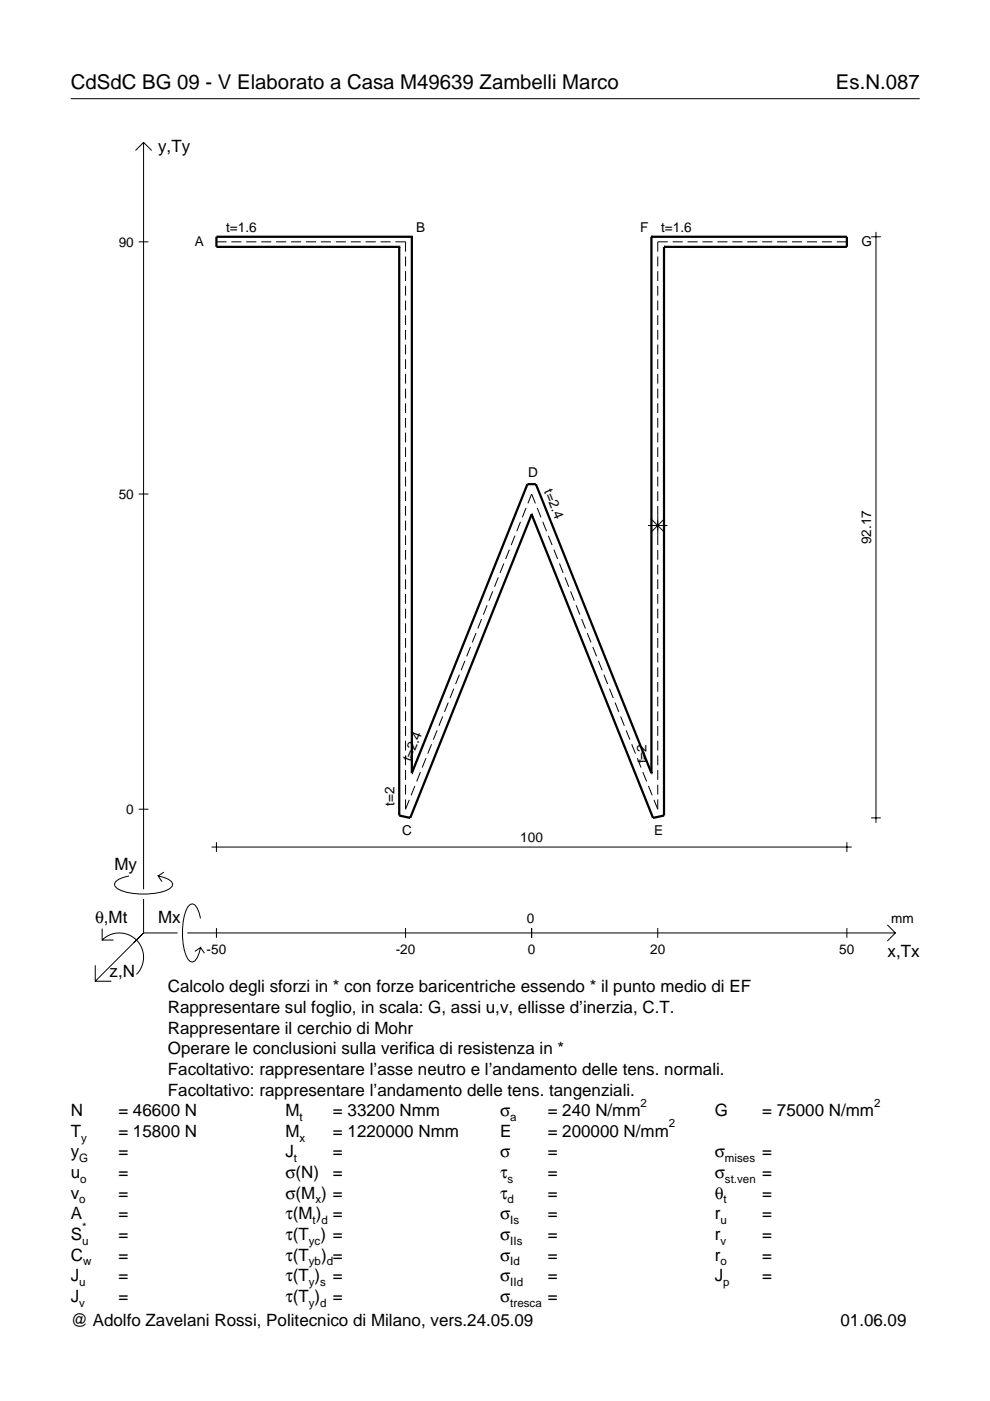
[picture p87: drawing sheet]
<svg xmlns="http://www.w3.org/2000/svg" width="210mm" height="297mm" viewBox="0 0 210 297" stroke-linecap="round" stroke-linejoin="round" font-family="sans-serif">
<defs><g id="words">
<g font-size="4.3">
<text x="15" y="18.9">CdSdC BG 09 - V Elaborato a Casa M49639 Zambelli Marco</text>
<text x="177.2" y="18.9">Es.N.087</text>
</g>
<g font-size="3.6">
<text x="33.5" y="32.3">y,Ty</text>
<text x="24.3" y="184.4">My</text>
<text x="20.1" y="195.7">θ,Mt</text>
<text x="33.5" y="195.7">Mx</text>
<text x="188.2" y="203">x,Tx</text>
<text x="23.2" y="207.1">z,N</text>
<text x="35.6" y="210.4">Calcolo degli sforzi in * con forze baricentriche essendo * il punto medio di EF</text>
<text x="35.6" y="214.8">Rappresentare sul foglio, in scala: G, assi u,v, ellisse d’inerzia, C.T.</text>
<text x="35.6" y="219.2">Rappresentare il cerchio di Mohr</text>
<text x="35.6" y="223.5">Operare le conclusioni sulla verifica di resistenza in *</text>
<text x="35.6" y="227.9">Facoltativo: rappresentare l’asse neutro e l’andamento delle tens. normali.</text>
<text x="35.6" y="232.3">Facoltativo: rappresentare l’andamento delle tens. tangenziali.</text>
<text x="15" y="236.7">N</text>
<text x="25.1" y="236.7">= 46600 N</text>
<text x="60.5" y="236.7">M</text>
<text x="70.6" y="236.7">= 33200 Nmm</text>
<text x="106" y="236.7">σ</text>
<text x="116.1" y="236.7">= 240 N/mm</text>
<text x="151.5" y="236.7">G</text>
<text x="161.6" y="236.7">= 75000 N/mm</text>
<text x="15" y="241">T</text>
<text x="15" y="245.4">y</text>
<text x="25.1" y="241">= 15800 N</text>
<text x="25.1" y="245.4">=</text>
<text x="60.5" y="245.4">J</text>
<text x="60.5" y="241">M</text>
<text x="70.6" y="241">= 1220000 Nmm</text>
<text x="70.6" y="245.4">=</text>
<text x="106" y="241">E</text>
<text x="106" y="245.4">σ</text>
<text x="116.1" y="245.4">=</text>
<text x="116.1" y="241">= 200000 N/mm</text>
<text x="151.5" y="245.4">σ</text>
<text x="161.6" y="245.4">=</text>
<text x="15" y="249.8">u</text>
<text x="25.1" y="249.8">=</text>
<text x="60.5" y="249.8">σ(N)</text>
<text x="70.6" y="249.8">=</text>
<text x="106" y="249.8">τ</text>
<text x="116.1" y="249.8">=</text>
<text x="151.5" y="249.8">σ</text>
<text x="161.6" y="249.8">=</text>
<text x="15" y="254.2">v</text>
<text x="25.1" y="254.2">=</text>
<text x="60.5" y="254.2">σ(M ) =</text>
<text x="106" y="254.2">τ</text>
<text x="116.1" y="254.2">=</text>
<text x="151.5" y="254.2">θ</text>
<text x="161.6" y="254.2">=</text>
<text x="15" y="258.5">A</text>
<text x="15" y="262.9">S</text>
<text x="25.1" y="262.9">=</text>
<text x="25.1" y="258.5">=</text>
<text x="60.5" y="258.5">τ(M ) =</text>
<text x="60.5" y="262.9">τ(T ) =</text>
<text x="106" y="258.5">σ</text>
<text x="106" y="262.9">σ</text>
<text x="116.1" y="258.5">=</text>
<text x="116.1" y="262.9">=</text>
<text x="151.5" y="258.5">r</text>
<text x="151.5" y="262.9">r</text>
<text x="161.6" y="258.5">=</text>
<text x="161.6" y="262.9">=</text>
<text x="15" y="267.3">C</text>
<text x="25.1" y="267.3">=</text>
<text x="60.5" y="267.3">τ(T</text>
<text x="68.1" y="267.3">) =</text>
<text x="106" y="267.3">σ</text>
<text x="116.1" y="267.3">=</text>
<text x="151.5" y="267.3">r</text>
<text x="161.6" y="267.3">=</text>
<text x="15" y="271.7">J</text>
<text x="25.1" y="271.7">=</text>
<text x="60.5" y="271.7">τ(T )</text>
<text x="70.6" y="271.7">=</text>
<text x="106" y="271.7">σ</text>
<text x="116.1" y="271.7">=</text>
<text x="151.5" y="271.7">J</text>
<text x="161.6" y="271.7">=</text>
<text x="15" y="281.2">@ Adolfo Zavelani Rossi, Politecnico di Milano, vers.24.05.09</text>
<text x="15" y="276">J</text>
<text x="25.1" y="276">=</text>
<text x="60.5" y="276">τ(T )</text>
<text x="70.6" y="276">=</text>
<text x="106" y="276">σ</text>
<text x="116.1" y="276">=</text>
<text x="178.2" y="281.2">01.06.09</text>
</g>
<g font-size="2.9">
<text x="25.2" y="52.3">90</text>
<text x="41.3" y="52.2">A</text>
<text x="47.9" y="49.2">t=1.6</text>
<text x="88.2" y="49.2">B</text>
<text x="135.7" y="49.2">F</text>
<text x="140.2" y="49.2">t=1.6</text>
<text x="182.6" y="52.2">G</text>
<text x="112" y="101">D</text>
<text x="25.2" y="105.7">50</text>
<text x="115.3" y="104.2" transform="rotate(68 115.3 104.2)">t=2.4</text>
<text x="184.7" y="115.4" transform="rotate(-90 184.7 115.4)">92.17</text>
<text x="87.1" y="161.6" transform="rotate(-68 87.1 161.6)">t=2.4</text>
<text x="137.1" y="161.9" transform="rotate(-90 137.1 161.9)">t=2</text>
<text x="26.8" y="172.6">0</text>
<text x="83.6" y="170.9" transform="rotate(-90 83.6 170.9)">t=2</text>
<text x="85.2" y="177.1">C</text>
<text x="110.3" y="178.6">100</text>
<text x="138.7" y="177.1">E</text>
<text x="111.7" y="195.7">0</text>
<text x="189" y="195.7">mm</text>
<text x="43.8" y="202.2">-50</text>
<text x="83.9" y="202.2">-20</text>
<text x="111.9" y="202.2">0</text>
<text x="137.9" y="202.2">20</text>
<text x="178" y="202.2">50</text>
</g>
<g font-size="2.4">
<text x="63.5" y="237.7">t</text>
<text x="108.2" y="237.7">a</text>
<text x="135.8" y="234.7">2</text>
<text x="141.8" y="239">2</text>
<text x="185.3" y="234.7">2</text>
<text x="17.2" y="242">y</text>
<text x="63.5" y="242">x</text>
<text x="16.8" y="246.4">G</text>
<text x="17" y="250.8">o</text>
<text x="62.3" y="246.4">t</text>
<text x="107.6" y="250.8">s</text>
<text x="153.7" y="246.4">mises</text>
<text x="153.7" y="250.8">st.ven</text>
<text x="16.8" y="255.2">o</text>
<text x="66.9" y="255.2">x</text>
<text x="107.6" y="255.2">d</text>
<text x="153.4" y="255.2">t</text>
<text x="17.4" y="263.9">u</text>
<text x="17.4" y="260.9">*</text>
<text x="65.5" y="263.9">yc</text>
<text x="66.3" y="259.5">t d</text>
<text x="108.2" y="259.5">Is</text>
<text x="108.2" y="263.9">IIs</text>
<text x="152.7" y="259.5">u</text>
<text x="152.7" y="263.9">v</text>
<text x="17.6" y="268.3">w</text>
<text x="65.5" y="268.3">yb d</text>
<text x="108.2" y="268.3">Id</text>
<text x="152.7" y="268.3">o</text>
<text x="16.8" y="272.7">u</text>
<text x="65.5" y="272.7">y s</text>
<text x="108.2" y="272.7">IId</text>
<text x="153.3" y="272.7">p</text>
<text x="16.8" y="277">v</text>
<text x="65.5" y="277">y d</text>
<text x="108.2" y="277">tresca</text>
</g>
</g></defs>
<g fill="none" stroke="#000" stroke-width=".21">
<path d="M15 20.9h180M28.7 31.9l1.7-1.7 1.8 1.7M30.4 30.2v158.3M29.4 51.3h2.1M45.9 51.3h2.1M49 51.3h2.2M52.2 51.3h2.1M55.4 51.3h2.1M58.5 51.3h2.2M61.7 51.3h2.1M64.9 51.3h2.1M68 51.3h2.2"/>
<path d="M71.2 51.3h2.1M74.4 51.3h2.1M77.5 51.3h2.2M80.7 51.3h2.1M83.8 51.3h2.2v2.1M86 54.4v2.1M86 57.5v2.1M139.5 54.4v2.1M139.5 57.5v2.1M141.6 51.3h-2.1v2.1M142.6 51.3h2.1M145.8 51.3h2.1"/>
<path d="M148.9 51.3h2.2M152.1 51.3h2.1M155.3 51.3h2.1M158.4 51.3h2.2M161.6 51.3h2.1M164.8 51.3h2.1M167.9 51.3h2.2M171.1 51.3h2.1M174.3 51.3h2.1M177.4 51.3h2.2M184.7 50.2h2.1M185.7 49.2v125.2"/>
<path d="M86 60.6v2.1M86 63.7v2.1M86 66.8v2.1M86 69.9v2.1M86 73.1v2M86 76.2v2M86 79.3v2.1M139.5 60.6v2.1M139.5 63.7v2.1M139.5 66.8v2.1M139.5 69.9v2.1M139.5 73.1v2"/>
<path d="M139.5 76.2v2M139.5 79.3v2.1M86 82.4v2.1M86 85.5v2.1M86 88.6v2.1M86 91.7v2.1M86 94.8v2.1M86 97.9v2.1M139.5 82.4v2.1M139.5 85.5v2.1M139.5 88.6v2.1M139.5 91.7v2.1"/>
<path d="M139.5 94.8v2.1M139.5 97.9v2.1M29.4 104.7h2.1M86 101.1v2M86 104.2v2M86 107.3v2.1M86 110.4v2.1M86 113.5v2.1M86 116.6v2.1M86 119.7v2.1M106.8 119.5l-.8 2M108 116.5l-.8 2"/>
<path d="M109.2 113.6l-.8 2M110.4 110.6l-.8 2M111.5 107.7l-.8 2M111.9 106.7l.8-2 .8 2M113.9 107.7l.8 2M115.1 110.6l.8 2M116.3 113.6l.8 2M117.4 116.5l.8 2M118.6 119.5l.8 2M137.4 111.4h4.1M138 110l2.9 2.9M139.5 101.1v2"/>
<path d="M139.5 104.2v2M139.5 107.3v8.3M139.5 116.6v2.1M139.5 119.7v2.1M140.9 110l-2.9 2.9M86 122.8v2.1M86 125.9v2.1M86 129.1v2M86 132.2v2M86 135.3v2.1M86 138.4v2.1M99.7 137.2l-.7 2"/>
<path d="M100.9 134.2l-.8 2M102.1 131.3l-.8 2M103.3 128.3l-.8 2M104.5 125.4l-.8 2M105.6 122.4l-.8 2M119.8 122.4l.8 2M121 125.4l.8 2M122.1 128.3l.8 2M123.3 131.3l.8 2M124.5 134.2l.8 2M125.7 137.2l.8 2M139.5 122.8v2.1"/>
<path d="M139.5 125.9v2.1M139.5 129.1v2M139.5 132.2v2M139.5 135.3v2.1M139.5 138.4v2.1M86 141.5v2.1M86 144.6v2.1M86 147.7v2.1M86 150.8v2.1M86 153.9v2.1M86 157.1v2M91.5 157.8l-.8 2"/>
<path d="M92.7 154.8l-.8 2M93.9 151.9l-.8 2M95 149l-.8 1.9M96.2 146l-.8 2M97.4 143.1l-.8 1.9M98.6 140.1l-.8 2M126.9 140.1l.8 2M128 143.1l.8 1.9M129.2 146l.8 2M130.4 149l.8 1.9M131.6 151.9l.8 2M132.8 154.8l.8 2"/>
<path d="M133.9 157.8l.8 2M139.5 141.5v2.1M139.5 144.6v2.1M139.5 147.7v2.1M139.5 150.8v2.1M139.5 153.9v2.1M139.5 157.1v2M29.4 171.6h2.1M44.9 179.6h135.7M45.9 178.6v2M86 160.2v2M86 163.3v2.1"/>
<path d="M86 166.4v2.1M86 169.5v2.1l.8-2M88 166.6l-.8 2M89.1 163.7l-.8 2M90.3 160.7l-.8 2M135.1 160.7l.8 2M136.3 163.7l.8 2M137.5 166.6l.8 2M139.5 160.2v2M139.5 163.3v2.1M139.5 166.4v2.1M139.5 169.5v2.1l-.8-2"/>
<path d="M179.6 178.6v2M184.7 173.4h2.1M21.7 199.3a5.1 5.1 0 0 1 7.2 0 5.1 5.1 0 0 1 0 7.3M21.7 196.9v2.4h2.4M27.3 185.7a3.6 3.6 0 0 0-3 1.7l.1 .5a5.6 5.6 0 0 0 3.8 1.5 13.4 13.4 0 0 0 7.8-1l.5-.5 .1-.5a3.6 3.6 0 0 0-3.1-1.7l.8 1.2M30.4 190.6v7.2M30.4 197.8l-10.2 10.2M30.4 197.8h7.2M34.7 184.9l-1.2 .8M39.7 197.8h150.1M42.5 194.7a3.6 3.6 0 0 0-1.7-3.1l-.5 .2a5.7 5.7 0 0 0-1.5 3.7 13.3 13.3 0 0 0 1 7.9l.5 .5 .5 .1a3.6 3.6 0 0 0 1.7-3.1l-1.2 .8M45.9 196.8v2"/>
<path d="M86 196.8v2M112.7 196.8v2M139.5 196.8v2M179.6 196.8v2M188.1 196.1l1.7 1.7-1.7 1.7M20.2 204.7v3.3h3.4M42.5 200.9l.8 1.2"/>
</g>
<g fill="none" stroke="#000" stroke-width=".48">
<path d="M84.6 52.3h.1M84.6 52.3v120.6l2.4 .5 25.7-64.3M87.3 50.2h.1M87.3 50.2h-41.4v2.1h38.7M87.3 50.2v113.7M138.1 50.2h.1M138.1 50.2h41.5v2.1h-38.8M138.1 50.2v113.7M140.8 52.3h.1M140.8 52.3v120.6l-2.3 .5-25.8-64.3M112.7 109.1h.1M87.3 163.9h.1"/>
<path d="M87.3 163.9l24.5-61.2h1.8l24.5 61.2M138.1 163.9h.1"/>
</g>
<use href="#words"/>
</svg>
